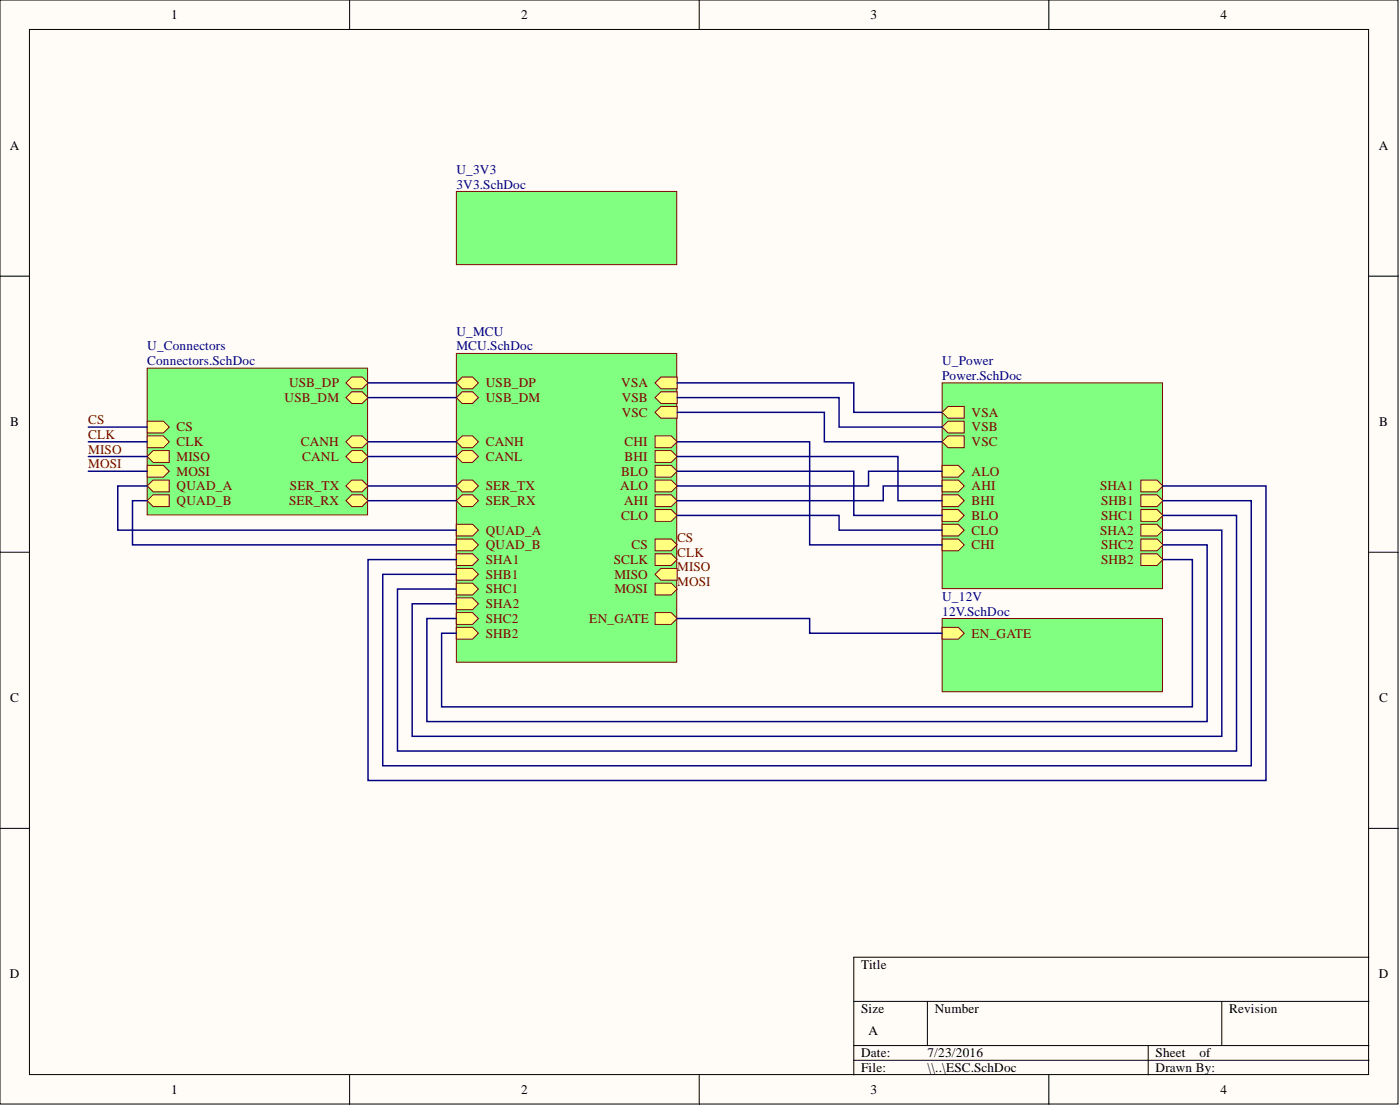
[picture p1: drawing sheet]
<svg xmlns="http://www.w3.org/2000/svg" width="241mm" height="190mm" viewBox="0 0 241 190" stroke-linecap="round" stroke-linejoin="round" font-family="sans-serif">
<defs><g id="words">
<g font-size="2.3">
<text x="29.5" y="3.3">1</text>
<text x="89.8" y="3.3">2</text>
<text x="150" y="3.3">3</text>
<text x="210.3" y="3.3">4</text>
<text x="1.7" y="25.8">A</text>
<text x="237.7" y="25.8">A</text>
<text x="1.8" y="73.4">B</text>
<text x="237.7" y="73.4">B</text>
<text x="1.8" y="120.9">C</text>
<text x="237.7" y="120.9">C</text>
<text x="148.4" y="166.9">Title</text>
<text x="1.7" y="168.5">D</text>
<text x="237.7" y="168.5">D</text>
<text x="148.4" y="174.5">Size</text>
<text x="149.7" y="178.3">A</text>
<text x="161.1" y="174.5">Number</text>
<text x="211.9" y="174.5">Revision</text>
<text x="148.4" y="182.1">Date:</text>
<text x="148.4" y="184.7">File:</text>
<text x="159.8" y="182.1">7/23/2016</text>
<text x="159.8" y="184.7">\\..\ESC.SchDoc</text>
<text x="199.2" y="182.1">Sheet</text>
<text x="199.2" y="184.7">Drawn By:</text>
<text x="206.7" y="182.1">of</text>
<text x="29.5" y="188.5">1</text>
<text x="89.8" y="188.5">2</text>
<text x="150" y="188.5">3</text>
<text x="210.3" y="188.5">4</text>
</g>
<g font-size="2.3" fill="#000080">
<text x="78.7" y="29.9">U_3V3</text>
<text x="78.7" y="32.5">3V3.SchDoc</text>
<text x="78.7" y="57.8">U_MCU</text>
<text x="25.4" y="60.4">U_Connectors</text>
<text x="25.4" y="62.9">Connectors.SchDoc</text>
<text x="78.7" y="60.4">MCU.SchDoc</text>
<text x="162.4" y="62.9">U_Power</text>
<text x="162.4" y="65.4">Power.SchDoc</text>
<text x="162.4" y="103.5">U_12V</text>
<text x="162.4" y="106">12V.SchDoc</text>
</g>
<g font-size="2.3" fill="#800000">
<text x="49.1" y="69.2">USB_DM</text>
<text x="49.8" y="66.7">USB_DP</text>
<text x="83.7" y="66.7">USB_DP</text>
<text x="83.7" y="69.2">USB_DM</text>
<text x="107.1" y="66.7">VSA</text>
<text x="107.2" y="71.8">VSC</text>
<text x="107.2" y="69.2">VSB</text>
<text x="167.5" y="71.8">VSA</text>
<text x="15.2" y="75.6">CLK</text>
<text x="15.2" y="73.1">CS</text>
<text x="30.4" y="74.3">CS</text>
<text x="30.4" y="76.9">CLK</text>
<text x="51.8" y="76.9">CANH</text>
<text x="83.7" y="76.9">CANH</text>
<text x="107.7" y="76.9">CHI</text>
<text x="167.5" y="76.9">VSC</text>
<text x="167.5" y="74.3">VSB</text>
<text x="15.2" y="78.1">MISO</text>
<text x="15.2" y="80.7">MOSI</text>
<text x="30.4" y="79.4">MISO</text>
<text x="30.4" y="81.9">MOSI</text>
<text x="52.1" y="79.4">CANL</text>
<text x="83.7" y="79.4">CANL</text>
<text x="107.1" y="81.9">BLO</text>
<text x="107.7" y="79.4">BHI</text>
<text x="167.5" y="81.9">ALO</text>
<text x="30.4" y="84.5">QUAD_A</text>
<text x="30.4" y="87">QUAD_B</text>
<text x="49.8" y="87">SER_RX</text>
<text x="50" y="84.5">SER_TX</text>
<text x="83.7" y="84.5">SER_TX</text>
<text x="83.7" y="87">SER_RX</text>
<text x="106.9" y="84.5">ALO</text>
<text x="107.1" y="89.5">CLO</text>
<text x="107.6" y="87">AHI</text>
<text x="167.5" y="84.5">AHI</text>
<text x="167.5" y="87">BHI</text>
<text x="167.5" y="89.5">BLO</text>
<text x="189.6" y="84.5">SHA1</text>
<text x="189.8" y="87">SHB1</text>
<text x="189.8" y="89.5">SHC1</text>
<text x="83.7" y="92.1">QUAD_A</text>
<text x="83.7" y="94.6">QUAD_B</text>
<text x="108.8" y="94.6">CS</text>
<text x="116.7" y="95.9">CLK</text>
<text x="116.7" y="93.3">CS</text>
<text x="167.5" y="92.1">CLO</text>
<text x="167.5" y="94.6">CHI</text>
<text x="189.6" y="92.1">SHA2</text>
<text x="189.8" y="94.6">SHC2</text>
<text x="83.7" y="99.7">SHB1</text>
<text x="83.7" y="97.1">SHA1</text>
<text x="105.8" y="97.1">SCLK</text>
<text x="105.9" y="99.7">MISO</text>
<text x="116.7" y="98.4">MISO</text>
<text x="116.7" y="101">MOSI</text>
<text x="189.8" y="97.1">SHB2</text>
<text x="83.7" y="102.2">SHC1</text>
<text x="83.7" y="104.8">SHA2</text>
<text x="83.7" y="107.3">SHC2</text>
<text x="101.6" y="107.3">EN_GATE</text>
<text x="105.9" y="102.2">MOSI</text>
<text x="83.7" y="109.8">SHB2</text>
<text x="167.5" y="109.8">EN_GATE</text>
</g>
</g></defs>
<g fill="#fffcf8" stroke="#000" stroke-width=".17">
<path d="M0 0h241v190.2h-241z"/>
<path d="M5.1 5.1h230.8v180h-230.8z"/>
</g>
<g fill="none" stroke="#000" stroke-width=".17">
<path d="M60.3 0v5.1M120.5 0v5.1M180.8 0v5.1M0 47.6h5.1M236 47.6h5M0 95.1h5.1M236 95.1h5M0 142.7h5.1M236 142.7h5M147.2 172.5h88.8M159.8 172.5v7.6M210.6 172.5v7.6"/>
<path d="M236 164.9h-88.8v20.3M60.3 185.2v5M120.5 185.2v5M147.2 180.1h88.8M147.2 182.6h88.8M180.8 185.2v5M197.9 180.1v5.1"/>
</g>
<path d="M78.7 60.9h37.9v53.2h-37.9z" fill="#80ff80" stroke="#800000" stroke-width=".17"/>
<path d="M112.9 75.1h2.8l1 1-1 1h-2.8z" fill-rule="evenodd" fill="#ffff80"/>
<path d="M112.9 75.1h2.8l1 1-1 1h-2.8z" fill="none" stroke="#800000" stroke-width=".17"/>
<path d="M112.9 77.6h2.8l1 1-1 1h-2.8z" fill-rule="evenodd" fill="#ffff80"/>
<path d="M112.9 77.6h2.8l1 1-1 1h-2.8z" fill="none" stroke="#800000" stroke-width=".17"/>
<path d="M112.9 80.2h2.8l1 1-1 1h-2.8z" fill-rule="evenodd" fill="#ffff80"/>
<path d="M112.9 80.2h2.8l1 1-1 1h-2.8z" fill="none" stroke="#800000" stroke-width=".17"/>
<path d="M112.9 82.7h2.8l1 1-1 1h-2.8z" fill-rule="evenodd" fill="#ffff80"/>
<path d="M112.9 82.7h2.8l1 1-1 1h-2.8z" fill="none" stroke="#800000" stroke-width=".17"/>
<path d="M112.9 85.2h2.8l1 1-1 1.1h-2.8z" fill-rule="evenodd" fill="#ffff80"/>
<path d="M112.9 85.2h2.8l1 1-1 1.1h-2.8z" fill="none" stroke="#800000" stroke-width=".17"/>
<path d="M112.9 87.8h2.8l1 1-1 1h-2.8z" fill-rule="evenodd" fill="#ffff80"/>
<path d="M112.9 87.8h2.8l1 1-1 1h-2.8z" fill="none" stroke="#800000" stroke-width=".17"/>
<path d="M112.9 98.9l1-1h2.8v2h-2.8z" fill-rule="evenodd" fill="#ffff80"/>
<path d="M112.9 98.9l1-1h2.8v2h-2.8z" fill="none" stroke="#800000" stroke-width=".17"/>
<path d="M112.9 95.4h2.8l1 1-1 1h-2.8z" fill-rule="evenodd" fill="#ffff80"/>
<path d="M112.9 95.4h2.8l1 1-1 1h-2.8z" fill="none" stroke="#800000" stroke-width=".17"/>
<path d="M112.9 92.8h2.8l1 1.1-1 1h-2.8z" fill-rule="evenodd" fill="#ffff80"/>
<path d="M112.9 92.8h2.8l1 1.1-1 1h-2.8z" fill="none" stroke="#800000" stroke-width=".17"/>
<path d="M78.7 90.3h2.7l1.1 1-1.1 1h-2.7z" fill-rule="evenodd" fill="#ffff80"/>
<path d="M78.7 90.3h2.7l1.1 1-1.1 1h-2.7z" fill="none" stroke="#800000" stroke-width=".17"/>
<path d="M78.7 92.8h2.7l1.1 1.1-1.1 1h-2.7z" fill-rule="evenodd" fill="#ffff80"/>
<path d="M78.7 92.8h2.7l1.1 1.1-1.1 1h-2.7z" fill="none" stroke="#800000" stroke-width=".17"/>
<path d="M78.7 100.4h2.7l1.1 1.1-1.1 1h-2.7z" fill-rule="evenodd" fill="#ffff80"/>
<path d="M78.7 100.4h2.7l1.1 1.1-1.1 1h-2.7z" fill="none" stroke="#800000" stroke-width=".17"/>
<path d="M78.7 97.9h2.7l1.1 1-1.1 1h-2.7z" fill-rule="evenodd" fill="#ffff80"/>
<path d="M78.7 97.9h2.7l1.1 1-1.1 1h-2.7z" fill="none" stroke="#800000" stroke-width=".17"/>
<path d="M78.7 66l1-1.1h1.7l1.1 1.1-1.1 1h-1.7z" fill-rule="evenodd" fill="#ffff80"/>
<path d="M78.7 66l1-1.1h1.7l1.1 1.1-1.1 1h-1.7z" fill="none" stroke="#800000" stroke-width=".17"/>
<path d="M112.9 100.4h2.8l1 1.1-1 1h-2.8z" fill-rule="evenodd" fill="#ffff80"/>
<path d="M112.9 100.4h2.8l1 1.1-1 1h-2.8z" fill="none" stroke="#800000" stroke-width=".17"/>
<path d="M78.7 68.5l1-1h1.7l1.1 1-1.1 1h-1.7z" fill-rule="evenodd" fill="#ffff80"/>
<path d="M78.7 68.5l1-1h1.7l1.1 1-1.1 1h-1.7z" fill="none" stroke="#800000" stroke-width=".17"/>
<path d="M78.7 95.4h2.7l1.1 1-1.1 1h-2.7z" fill-rule="evenodd" fill="#ffff80"/>
<path d="M78.7 95.4h2.7l1.1 1-1.1 1h-2.7z" fill="none" stroke="#800000" stroke-width=".17"/>
<path d="M78.7 76.1l1-1h1.7l1.1 1-1.1 1h-1.7z" fill-rule="evenodd" fill="#ffff80"/>
<path d="M78.7 76.1l1-1h1.7l1.1 1-1.1 1h-1.7z" fill="none" stroke="#800000" stroke-width=".17"/>
<path d="M78.7 78.6l1-1h1.7l1.1 1-1.1 1h-1.7z" fill-rule="evenodd" fill="#ffff80"/>
<path d="M78.7 78.6l1-1h1.7l1.1 1-1.1 1h-1.7z" fill="none" stroke="#800000" stroke-width=".17"/>
<path d="M78.7 83.7l1-1h1.7l1.1 1-1.1 1h-1.7z" fill-rule="evenodd" fill="#ffff80"/>
<path d="M78.7 83.7l1-1h1.7l1.1 1-1.1 1h-1.7z" fill="none" stroke="#800000" stroke-width=".17"/>
<path d="M78.7 86.2l1-1h1.7l1.1 1-1.1 1.1h-1.7z" fill-rule="evenodd" fill="#ffff80"/>
<path d="M78.7 86.2l1-1h1.7l1.1 1-1.1 1.1h-1.7z" fill="none" stroke="#800000" stroke-width=".17"/>
<path d="M78.7 103h2.7l1.1 1-1.1 1h-2.7z" fill-rule="evenodd" fill="#ffff80"/>
<path d="M78.7 103h2.7l1.1 1-1.1 1h-2.7z" fill="none" stroke="#800000" stroke-width=".17"/>
<path d="M78.7 105.5h2.7l1.1 1-1.1 1h-2.7z" fill-rule="evenodd" fill="#ffff80"/>
<path d="M78.7 105.5h2.7l1.1 1-1.1 1h-2.7z" fill="none" stroke="#800000" stroke-width=".17"/>
<path d="M78.7 108.1h2.7l1.1 1-1.1 1h-2.7z" fill-rule="evenodd" fill="#ffff80"/>
<path d="M78.7 108.1h2.7l1.1 1-1.1 1h-2.7z" fill="none" stroke="#800000" stroke-width=".17"/>
<path d="M112.9 105.5h2.8l1 1-1 1h-2.8z" fill-rule="evenodd" fill="#ffff80"/>
<path d="M112.9 105.5h2.8l1 1-1 1h-2.8z" fill="none" stroke="#800000" stroke-width=".17"/>
<path d="M112.9 71l1-1h2.8v2h-2.8z" fill-rule="evenodd" fill="#ffff80"/>
<path d="M112.9 71l1-1h2.8v2h-2.8z" fill="none" stroke="#800000" stroke-width=".17"/>
<path d="M112.9 68.5l1-1h2.8v2h-2.8z" fill-rule="evenodd" fill="#ffff80"/>
<path d="M112.9 68.5l1-1h2.8v2h-2.8z" fill="none" stroke="#800000" stroke-width=".17"/>
<path d="M112.9 66l1-1.1h2.8v2.1h-2.8z" fill-rule="evenodd" fill="#ffff80"/>
<path d="M112.9 66l1-1.1h2.8v2.1h-2.8z" fill="none" stroke="#800000" stroke-width=".17"/>
<path d="M162.4 66h38v35.4h-38z" fill="#80ff80" stroke="#800000" stroke-width=".17"/>
<path d="M162.4 80.2h2.8l1 1-1 1h-2.8z" fill-rule="evenodd" fill="#ffff80"/>
<path d="M162.4 80.2h2.8l1 1-1 1h-2.8z" fill="none" stroke="#800000" stroke-width=".17"/>
<path d="M162.4 82.7h2.8l1 1-1 1h-2.8z" fill-rule="evenodd" fill="#ffff80"/>
<path d="M162.4 82.7h2.8l1 1-1 1h-2.8z" fill="none" stroke="#800000" stroke-width=".17"/>
<path d="M162.4 85.2h2.8l1 1-1 1.1h-2.8z" fill-rule="evenodd" fill="#ffff80"/>
<path d="M162.4 85.2h2.8l1 1-1 1.1h-2.8z" fill="none" stroke="#800000" stroke-width=".17"/>
<path d="M162.4 87.8h2.8l1 1-1 1h-2.8z" fill-rule="evenodd" fill="#ffff80"/>
<path d="M162.4 87.8h2.8l1 1-1 1h-2.8z" fill="none" stroke="#800000" stroke-width=".17"/>
<path d="M162.4 90.3h2.8l1 1-1 1h-2.8z" fill-rule="evenodd" fill="#ffff80"/>
<path d="M162.4 90.3h2.8l1 1-1 1h-2.8z" fill="none" stroke="#800000" stroke-width=".17"/>
<path d="M162.4 92.8h2.8l1 1.1-1 1h-2.8z" fill-rule="evenodd" fill="#ffff80"/>
<path d="M162.4 92.8h2.8l1 1.1-1 1h-2.8z" fill="none" stroke="#800000" stroke-width=".17"/>
<path d="M196.6 85.2h2.8l1 1-1 1.1h-2.8z" fill-rule="evenodd" fill="#ffff80"/>
<path d="M196.6 85.2h2.8l1 1-1 1.1h-2.8z" fill="none" stroke="#800000" stroke-width=".17"/>
<path d="M196.6 87.8h2.8l1 1-1 1h-2.8z" fill-rule="evenodd" fill="#ffff80"/>
<path d="M196.6 87.8h2.8l1 1-1 1h-2.8z" fill="none" stroke="#800000" stroke-width=".17"/>
<path d="M196.6 82.7h2.8l1 1-1 1h-2.8z" fill-rule="evenodd" fill="#ffff80"/>
<path d="M196.6 82.7h2.8l1 1-1 1h-2.8z" fill="none" stroke="#800000" stroke-width=".17"/>
<path d="M196.6 90.3h2.8l1 1-1 1h-2.8z" fill-rule="evenodd" fill="#ffff80"/>
<path d="M196.6 90.3h2.8l1 1-1 1h-2.8z" fill="none" stroke="#800000" stroke-width=".17"/>
<path d="M196.6 92.8h2.8l1 1.1-1 1h-2.8z" fill-rule="evenodd" fill="#ffff80"/>
<path d="M196.6 92.8h2.8l1 1.1-1 1h-2.8z" fill="none" stroke="#800000" stroke-width=".17"/>
<path d="M196.6 95.4h2.8l1 1-1 1h-2.8z" fill-rule="evenodd" fill="#ffff80"/>
<path d="M196.6 95.4h2.8l1 1-1 1h-2.8z" fill="none" stroke="#800000" stroke-width=".17"/>
<path d="M162.4 71l1-1h2.8v2h-2.8z" fill-rule="evenodd" fill="#ffff80"/>
<path d="M162.4 71l1-1h2.8v2h-2.8z" fill="none" stroke="#800000" stroke-width=".17"/>
<path d="M162.4 76.1l1-1h2.8v2h-2.8z" fill-rule="evenodd" fill="#ffff80"/>
<path d="M162.4 76.1l1-1h2.8v2h-2.8z" fill="none" stroke="#800000" stroke-width=".17"/>
<path d="M162.4 73.6l1-1.1h2.8v2.1h-2.8z" fill-rule="evenodd" fill="#ffff80"/>
<path d="M162.4 73.6l1-1.1h2.8v2.1h-2.8z" fill="none" stroke="#800000" stroke-width=".17"/>
<path d="M162.4 106.5h38v12.6h-38z" fill="#80ff80" stroke="#800000" stroke-width=".17"/>
<path d="M162.4 108.1h2.8l1 1-1 1h-2.8z" fill-rule="evenodd" fill="#ffff80"/>
<path d="M162.4 108.1h2.8l1 1-1 1h-2.8z" fill="none" stroke="#800000" stroke-width=".17"/>
<g fill="#80ff80" stroke="#800000" stroke-width=".17">
<path d="M78.7 33h37.9v12.6h-37.9z"/>
<path d="M25.4 63.4h38v25.3h-38z"/>
</g>
<path d="M59.6 86.2l1-1h1.8l1 1-1 1.1h-1.8z" fill-rule="evenodd" fill="#ffff80"/>
<path d="M59.6 86.2l1-1h1.8l1 1-1 1.1h-1.8z" fill="none" stroke="#800000" stroke-width=".17"/>
<path d="M59.6 83.7l1-1h1.8l1 1-1 1h-1.8z" fill-rule="evenodd" fill="#ffff80"/>
<path d="M59.6 83.7l1-1h1.8l1 1-1 1h-1.8z" fill="none" stroke="#800000" stroke-width=".17"/>
<path d="M25.4 72.5h2.8l1 1.1-1 1h-2.8z" fill-rule="evenodd" fill="#ffff80"/>
<path d="M25.4 72.5h2.8l1 1.1-1 1h-2.8z" fill="none" stroke="#800000" stroke-width=".17"/>
<path d="M25.4 75.1h2.8l1 1-1 1h-2.8z" fill-rule="evenodd" fill="#ffff80"/>
<path d="M25.4 75.1h2.8l1 1-1 1h-2.8z" fill="none" stroke="#800000" stroke-width=".17"/>
<path d="M25.4 78.6l1-1h2.8v2h-2.8z" fill-rule="evenodd" fill="#ffff80"/>
<path d="M25.4 78.6l1-1h2.8v2h-2.8z" fill="none" stroke="#800000" stroke-width=".17"/>
<path d="M25.4 80.2h2.8l1 1-1 1h-2.8z" fill-rule="evenodd" fill="#ffff80"/>
<path d="M25.4 80.2h2.8l1 1-1 1h-2.8z" fill="none" stroke="#800000" stroke-width=".17"/>
<path d="M25.4 83.7l1-1h2.8v2h-2.8z" fill-rule="evenodd" fill="#ffff80"/>
<path d="M25.4 83.7l1-1h2.8v2h-2.8z" fill="none" stroke="#800000" stroke-width=".17"/>
<path d="M25.4 86.2l1-1h2.8v2.1h-2.8z" fill-rule="evenodd" fill="#ffff80"/>
<path d="M25.4 86.2l1-1h2.8v2.1h-2.8z" fill="none" stroke="#800000" stroke-width=".17"/>
<path d="M59.6 78.6l1-1h1.8l1 1-1 1h-1.8z" fill-rule="evenodd" fill="#ffff80"/>
<path d="M59.6 78.6l1-1h1.8l1 1-1 1h-1.8z" fill="none" stroke="#800000" stroke-width=".17"/>
<path d="M59.6 76.1l1-1h1.8l1 1-1 1h-1.8z" fill-rule="evenodd" fill="#ffff80"/>
<path d="M59.6 76.1l1-1h1.8l1 1-1 1h-1.8z" fill="none" stroke="#800000" stroke-width=".17"/>
<path d="M59.6 66l1-1.1h1.8l1 1.1-1 1h-1.8z" fill-rule="evenodd" fill="#ffff80"/>
<path d="M59.6 66l1-1.1h1.8l1 1.1-1 1h-1.8z" fill="none" stroke="#800000" stroke-width=".17"/>
<path d="M59.6 68.5l1-1h1.8l1 1-1 1h-1.8z" fill-rule="evenodd" fill="#ffff80"/>
<path d="M59.6 68.5l1-1h1.8l1 1-1 1h-1.8z" fill="none" stroke="#800000" stroke-width=".17"/>
<g fill="none" stroke="#000080" stroke-width=".25">
<path d="M15.2 76.1h10.2M15.2 78.6h10.2M15.2 73.6h10.2M63.4 66h15.3M63.4 68.5h15.3M63.4 76.1h15.3M63.4 78.6h15.3M116.7 76.1h22.8v17.8h22.9M116.7 78.6h38.1v7.6h7.6M116.7 66h30.5v5h15.2M116.7 68.5h27.9v5.1h17.8M116.7 71h25.4v5.1h20.3"/>
<path d="M15.2 81.2h10.2M25.4 83.7h-5.1v7.6h58.4M25.4 86.2h-2.6v7.7h55.9M63.4 83.7h15.3M63.4 86.2h15.3M116.7 81.2h30.5v7.6h15.2M116.7 88.8h27.9v2.5h17.8M162.4 81.2h-12.7v2.5h-33M162.4 83.7h-10.2v2.5h-35.5M200.4 88.8h12.7v40.6h-144.6v-27.9h10.2M200.4 86.2h15.3v45.7h-149.7v-33h12.7M200.4 83.7h17.8v50.7h-154.8v-38h15.3"/>
<path d="M200.4 91.3h10.2v35.5h-139.6v-22.8h7.7M200.4 93.9h7.7v30.4h-134.5v-17.8h5.1M200.4 96.4h5.1v25.4h-129.4v-12.7h2.6M116.7 106.5h22.8v2.6h22.9"/>
</g>
<use href="#words"/>
</svg>
